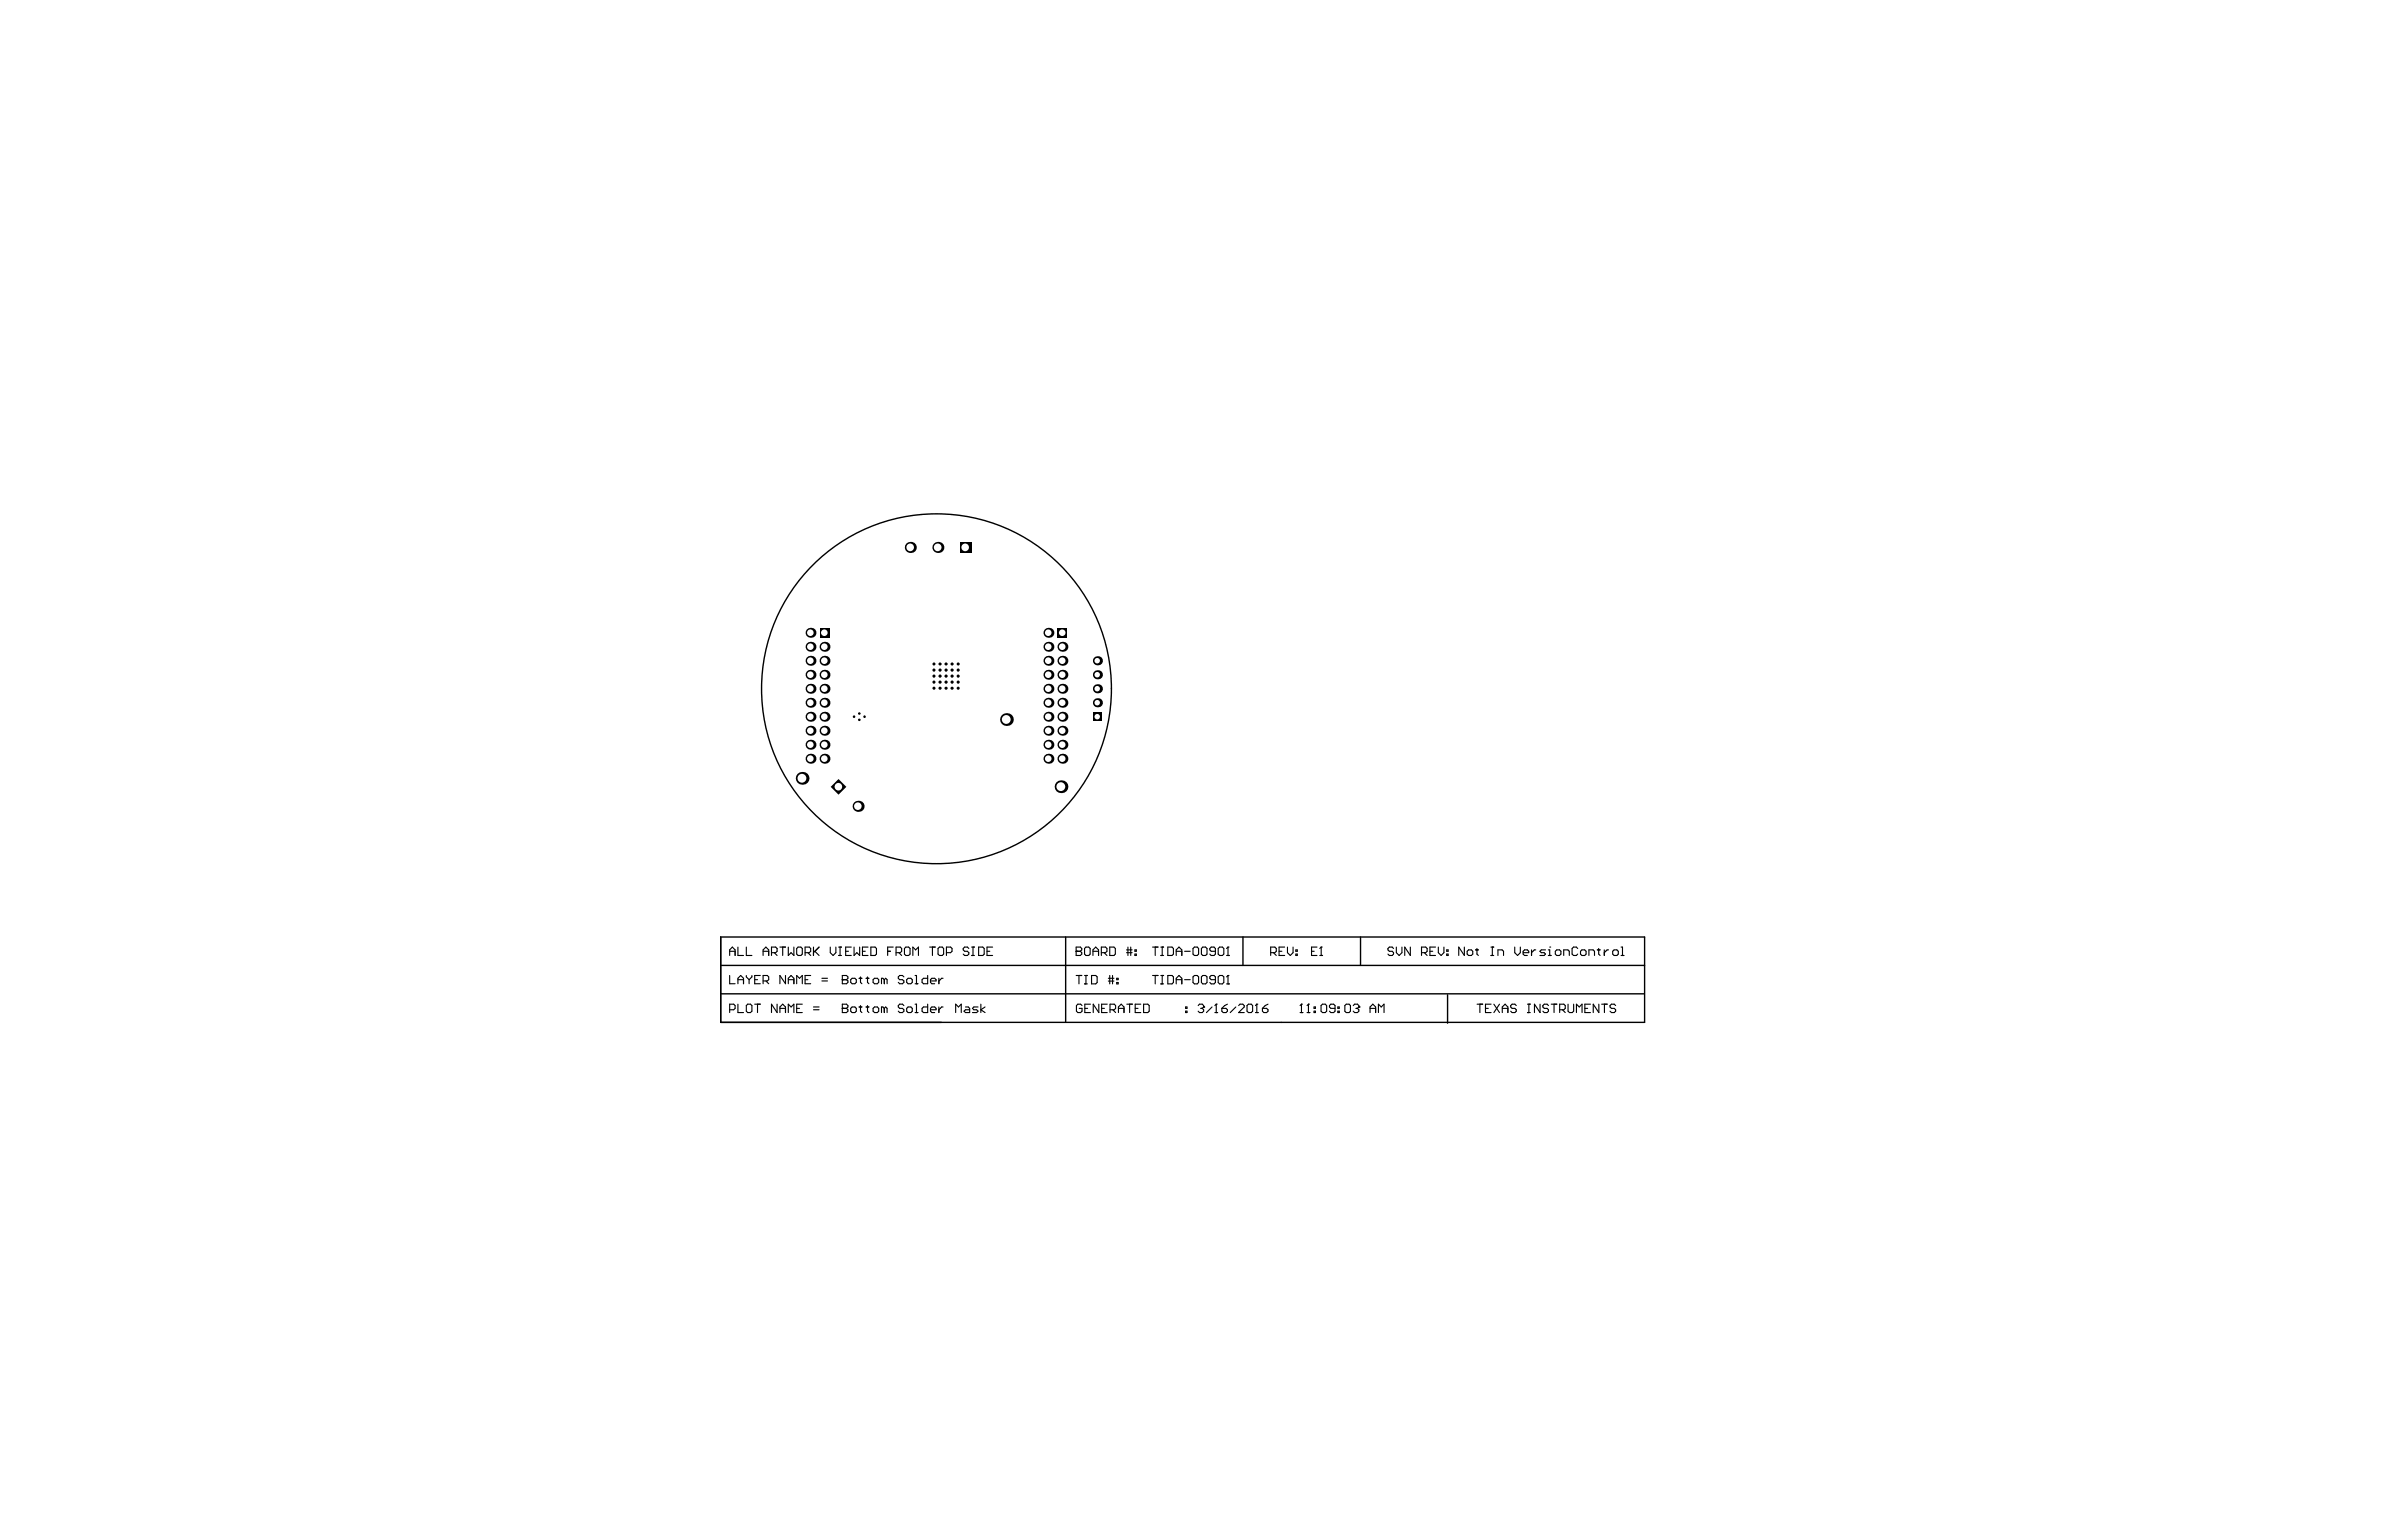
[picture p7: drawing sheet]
<svg xmlns="http://www.w3.org/2000/svg" width="432mm" height="279mm" viewBox="0 0 432 279" stroke-linecap="round" stroke-linejoin="round" font-family="sans-serif">
<g fill="none" stroke="#000" stroke-width=".25">
<path d="M130.6 169.9h167.5v15.5h-167.5zM130.6 175h167.5M193.2 169.9v15.5M225.3 169.9v5.1M246.6 169.9v5.1M130.6 180.2h167.5M262.4 180.4v5.1"/>
<circle cx="169.8" cy="124.9" r="31.7"/>
</g>
<g fill="none" stroke="#000" stroke-width=".2">
<path d="M132.3 173.2v-1l.5-.5 .5 .5v1M132.3 176.9v1.5h1M132.3 172.5h1M133.8 171.7v1.5h1M133.8 178.4v-1l.5-.5 .5 .5v1M133.8 177.6h1M135.3 171.7v1.5h1M135.3 176.9v.2l.5 .5M135.8 177.6v.8M136.3 176.9v.2l-.5 .5M136.8 177.6h.5M137.8 176.9h-1v1.5h1"/>
<path d="M138.3 172.5h1M138.3 177.9h.8l.2-.3v-.5l-.2-.2h-.8v1.5M138.3 173.2v-1l.5-.5 .5 .5v1M138.8 177.9l.5 .5M139.9 172.7h.7l.3-.2v-.5l-.3-.3h-.7v1.5M140.4 172.7l.5 .5M141.4 171.7h1M141.9 171.7v1.5M142.4 176.9v1.5l-1-1.5v1.5M142.9 171.7v1.5l.5-.5 .5 .5v-1.5M142.9 178.4v-1l.5-.5 .5 .5v1M142.9 177.6h1"/>
<path d="M144.4 178.4v-1.5l.5 .5 .5-.5v1.5M144.7 171.7h.5l.2 .3v1l-.2 .2h-.5l-.3-.2v-1zM145.9 172.7h.8l.3-.2v-.5l-.3-.3h-.8v1.5M145.9 177.6h.6M146.5 172.7l.5 .5M147 176.9h-1.1v1.5h1.1M147.5 171.7v1.5M147.7 172.5l.8 .7M148.5 171.7l-1 1M149 177.9h1M149 177.4h1M150.5 171.7v1l.5 .5 .5-.5v-1"/>
<path d="M152 173.2h.5M152 171.7h.5M152.3 171.7v1.5M152.7 177.6h.1M152.7 176.9h.8l.2 .2v.3l-.2 .2 .2 .3v.2l-.2 .3h-.8zM152.7 177.6h.8M153.3 172.5h.5M154.3 171.7h-1v1.5h1M154.5 177.4h.5l.2 .2v.5l-.2 .3h-.5l-.3-.3v-.5zM154.8 171.7v1.5l.5-.5 .5 .5v-1.5M155.7 177.4h.5M156 177.1v1l.2 .3"/>
<path d="M156.3 172.5h.6M157 177.4h.5M157.3 177.1v1l.2 .3M157.4 171.7h-1.1v1.5h1.1M157.9 171.7h.7l.3 .3v1l-.3 .2h-.7zM158.5 177.4h.5l.3 .2v.5l-.3 .3h-.5l-.2-.3v-.5zM160.3 177.6l-.3-.2h-.2v1M160.3 177.6v.8M160.3 177.6l.3-.2 .2 .2v.8M160.9 172.5h.5M161.9 171.7h-1v1.5M162.4 172.7h.8l.2-.2v-.5l-.2-.3h-.8v1.5"/>
<path d="M162.9 172.7l.5 .5M163.9 177.1l-.3-.2h-.5l-.3 .2v.3l.3 .2h.5l.3 .3v.2l-.3 .3h-.5l-.3-.3M164.2 171.7h.5l.3 .3v1l-.3 .2h-.5l-.2-.2v-1zM164.6 177.4h.5l.3 .2v.5l-.3 .3h-.5l-.2-.3v-.5zM165.5 173.2v-1.5l.5 .5 .5-.5v1.5M165.9 178.4h.5M165.9 176.9h.2v1.5M168.2 176.9v1.5h-.8l-.2-.3v-.5l.2-.2h.8M168.5 171.7h1M168.7 177.9h1v-.3l-.3-.2h-.5l-.2 .2v.5l.2 .3h.5M169 171.7v1.5M170.2 177.4v1"/>
<path d="M170.3 171.7h.5l.3 .3v1l-.3 .2h-.5l-.3-.2v-1zM171 177.4h-.3l-.5 .5M171.6 172.7h.7l.3-.2v-.5l-.3-.3h-.7v1.5M175.6 172l-.2-.3h-.5l-.3 .3v.2l.3 .3h.5l.2 .2v.3l-.2 .2h-.5l-.3-.2M176.1 173.2h.5M176.1 171.7h.5M176.4 171.7v1.5M177.4 171.7h.8l.2 .3v1l-.2 .2h-.8zM178.9 172.5h.5M179.9 171.7h-1v1.5h1M195.1 172.5h.1M195.1 171.7h.7l.3 .3v.2l-.3 .3 .3 .2v.3l-.3 .2h-.7z"/>
<path d="M195.1 172.5h.7M195.1 176.9h1M195.6 176.9v1.5M196.6 178.4h.5M196.6 176.9h.5M196.9 171.7h.5l.2 .3v1l-.2 .2h-.5l-.3-.2v-1zM196.9 176.9v1.5M197.9 176.9h.7l.3 .2v1l-.3 .3h-.7zM198.1 172.5h1M198.1 173.2v-1l.5-.5 .5 .5v1M199.6 172.7h.8l.3-.2v-.5l-.3-.3h-.8v1.5M200.2 172.7l.5 .5"/>
<path d="M200.9 177.9h1M200.9 177.4h1M201.2 171.7h.7l.3 .3v1l-.3 .2h-.7zM201.2 176.9v1.5M201.7 176.9v1.5M202.4 178.1h.3v.3h-.3zM202.4 177.4h.3v.2h-.3zM204.2 172.7h1M204.2 172.2h1M204.5 171.7v1.5M205 171.7v1.5M205.7 173h.3v.2h-.3z"/>
<path d="M205.7 172.2h.3v.3h-.3zM208.9 171.7h1M208.9 176.9h1M209.4 171.7v1.5M209.4 176.9v1.5M210.4 173.2h.5M210.4 171.7h.5M210.4 178.4h.5M210.4 176.9h.5M210.7 171.7v1.5M210.7 176.9v1.5M211.7 171.7h.8l.2 .3v1l-.2 .2h-.8z"/>
<path d="M211.7 176.9h.8l.2 .2v1l-.2 .3h-.8zM213.2 172.5h1M213.2 177.6h1M213.2 173.2v-1l.5-.5 .5 .5v1M213.2 178.4v-1l.5-.5 .5 .5v1M214.7 172.5h1.1M214.7 177.6h1.1M216.5 171.7h.5l.3 .3v1l-.3 .2h-.5l-.2-.2v-1zM216.5 176.9h.5l.3 .2v1l-.3 .3h-.5l-.2-.3v-1zM218 171.7h.5l.3 .3v1l-.3 .2h-.5l-.2-.2v-1zM218 176.9h.5l.3 .2v1l-.3 .3h-.5l-.2-.3v-1zM220.3 172.5h-.7l-.3-.3v-.2l.3-.3h.5l.2 .3v1l-.2 .2h-.5l-.3-.2"/>
<path d="M220.3 177.6h-.7l-.3-.2v-.3l.3-.2h.5l.2 .2v1l-.2 .3h-.5l-.3-.3M221.1 171.7h.5l.2 .3v1l-.2 .2h-.5l-.3-.2v-1zM221.1 176.9h.5l.2 .2v1l-.2 .3h-.5l-.3-.3v-1zM222.4 173.2h.5M222.4 178.4h.5M222.6 176.9h.1M222.6 171.7h.1M222.6 171.7v1.5M222.6 176.9v1.5M222.6 176.9l-.2 .2M222.6 171.7l-.2 .3M230.3 172.7h.8l.3-.2v-.5l-.3-.3h-.8v1.5"/>
<path d="M230.9 172.7l.5 .5M231.9 172.5h.5M232.9 171.7h-1v1.5h1M233.4 171.7v1l.5 .5 .5-.5v-1M234.9 173h.3v.2h-.3zM234.9 172.2h.3v.3h-.3zM237.8 172.5h.4M238.7 171.7h-.9v1.5h.9M239.2 173.2h.6M239.5 171.7h.1M239.5 171.7v1.5M239.5 171.7l-.3 .3"/>
<path d="M252.6 172l-.2-.3h-.5l-.3 .3v.2l.3 .3h.5l.2 .2v.3l-.2 .2h-.5l-.3-.2M253.1 171.7v1l.5 .5 .5-.5v-1M255.7 171.7v1.5l-1.1-1.5v1.5M257.7 172.7h.8l.2-.2v-.5l-.2-.3h-.8v1.5M258.2 172.7l.5 .5M259.2 172.5h.5M260.2 171.7h-1v1.5h1M260.7 171.7v1l.5 .5 .5-.5v-1M262.3 173h.2v.2h-.2zM262.3 172.2h.2v.3h-.2zM265.5 171.7v1.5l-1.1-1.5v1.5M266.2 172.2h.5l.3 .3v.5l-.3 .2h-.5l-.2-.2v-.5z"/>
<path d="M267.5 172.2h.5M267.7 172v1l.3 .2M270.3 173.2h.5M270.3 171.7h.5M270.5 171.7v1.5M271.5 173.2v-1h.8l.3 .3v.7M274.6 171.7v1l.5 .5 .5-.5v-1M276.1 172.7h1v-.2l-.2-.3h-.5l-.3 .3v.5l.3 .2h.5M277.6 172.2v1M278.4 172.2h-.3l-.5 .5M280.2 172.2h-.8l-.2 .3 .2 .2h.5l.3 .3-.3 .2h-.7M280.7 173.2h.5"/>
<path d="M280.7 172.2h.2v1M280.9 171.7h.1M282.2 172.2h.5l.3 .3v.5l-.3 .2h-.5l-.3-.2v-.5zM283.5 173.2v-1h.7l.3 .3v.7M286 172l-.3-.3h-.5l-.2 .3v1l.2 .2h.5l.3-.2M286.8 172.2h.5l.2 .3v.5l-.2 .2h-.5l-.3-.2v-.5zM288 173.2v-1h.8l.2 .3v.7M289.6 172.2h.5M289.8 172v1l.3 .2M290.8 172.2v1M291.6 172.2h-.3l-.5 .5M292.6 172.2h.5l.3 .3v.5l-.3 .2h-.5l-.3-.2v-.5z"/>
<path d="M293.9 173.2h.5M293.9 171.7h.2v1.5M132.3 183.1h.7l.3-.3v-.5l-.3-.2h-.7v1.5M133.8 182.1v1.5h1M135.5 182.1h.5l.3 .2v1l-.3 .3h-.5l-.2-.3v-1zM136.8 182.1h1M137.3 182.1v1.5M140.9 182.1v1.5l-1-1.5v1.5M141.4 183.6v-1l.5-.5 .5 .5v1M141.4 182.8h1M142.9 183.6v-1.5l.5 .5 .5-.5v1.5M144.4 182.8h.5"/>
<path d="M145.4 182.1h-1v1.5h1M147.5 183.1h1M147.5 182.6h1M152.7 182.8h.1M152.7 182.1h.8l.2 .2v.3l-.2 .2 .2 .3v.2l-.2 .3h-.8zM152.7 182.8h.8M154.5 182.6h.5l.2 .2v.5l-.2 .3h-.5l-.3-.3v-.5zM155.7 182.6h.5M156 182.3v1l.2 .3M157 182.6h.5M157.3 182.3v1l.2 .3M158.5 182.6h.5l.3 .2v.5l-.3 .3h-.5l-.2-.3v-.5z"/>
<path d="M160.3 182.8l-.3-.2h-.2v1M160.3 182.8v.8M160.3 182.8l.3-.2 .2 .2v.8M163.9 182.3l-.3-.2h-.5l-.3 .2v.3l.3 .2h.5l.3 .3v.2l-.3 .3h-.5l-.3-.3M164.6 182.6h.5l.3 .2v.5l-.3 .3h-.5l-.2-.3v-.5zM165.9 182.1h.2v1.5M165.9 183.6h.5M168.2 182.1v1.5h-.8l-.2-.3v-.5l.2-.2h.8M168.7 183.1h1v-.3l-.3-.2h-.5l-.2 .2v.5l.2 .3h.5M170.2 182.6v1M171 182.6h-.3l-.5 .5M173.2 183.6v-1.5l.5 .5 .6-.5v1.5"/>
<path d="M175 182.6h.5l.3 .2v.8h-.8l-.2-.3 .2-.2h.8M177.3 182.6h-.8l-.2 .2 .2 .3h.5l.3 .2-.3 .3h-.7M177.8 182.1v1.5M178.6 182.6l-.8 .5 .8 .5M196.1 182.3l-.2-.2h-.5l-.3 .2v1l.3 .3h.5l.2-.3v-.5h-.5M196.7 182.8h.5M197.7 182.1h-1v1.5h1M199.2 182.1v1.5l-1-1.5v1.5M199.7 182.8h.5M200.7 182.1h-1v1.5h1M201.2 183.1h.8l.2-.3v-.5l-.2-.2h-.8v1.5M201.7 183.1l.5 .5"/>
<path d="M202.7 182.8h1.1M202.7 183.6v-1l.5-.5 .6 .5v1M204.3 182.1h1M204.8 182.1v1.5M205.8 182.8h.5M206.8 182.1h-1v1.5h1M207.3 182.1h.8l.2 .2v1l-.2 .3h-.8zM214.9 183.3h.3v.3h-.3zM214.9 182.6h.3v.2h-.3zM217.2 182.3l.2-.2h.5l.3 .2v.3M217.7 182.8h.2M217.9 182.8l.3 .3v.2l-.3 .3h-.5l-.2-.3"/>
<path d="M218.2 182.6h.1M218.2 182.6l-.3 .2M219.7 182.6l-1 1M220.2 183.6h.5M220.5 182.1h.1M220.5 182.1v1.5M220.5 182.1l-.3 .2M221.5 182.8h.8l.2 .3v.2l-.2 .3h-.6l-.2-.3zM222.5 182.1l-.5 .2-.5 .5M224 182.6l-1 1M224.5 182.3l.3-.2h.5l.2 .2v.3l-1 1h1M226.3 182.1h.5l.3 .2v1l-.3 .3h-.5l-.2-.3v-1z"/>
<path d="M227.6 183.6h.5M227.8 182.1h.1M227.8 182.1v1.5M227.8 182.1l-.2 .2M228.8 182.8h.8l.3 .3v.2l-.3 .3h-.5l-.3-.3zM229.9 182.1l-.5 .2-.6 .5M235.7 183.6h.5M235.9 182.1h.1M235.9 182.1v1.5M235.9 182.1l-.2 .2M236.9 183.6h.5M237.2 182.1h.1"/>
<path d="M237.2 182.1v1.5M237.2 182.1l-.3 .2M238.2 183.3h.3v.3h-.3zM238.2 182.6h.3v.2h-.3zM239.7 182.1h.5l.3 .2v1l-.3 .3h-.5l-.2-.3v-1zM242 182.8h-.7l-.3-.2v-.3l.3-.2h.5l.2 .2v1l-.2 .3h-.5l-.3-.3M242.5 183.3h.3v.3h-.3zM242.5 182.6h.3v.2h-.3zM244 182.1h.5l.3 .2v1l-.3 .3h-.5l-.2-.3v-1zM245.3 182.3l.3-.2h.5l.2 .2v.3M245.8 182.8h.3M246.1 182.8l.2 .3v.2l-.2 .3h-.5l-.3-.3"/>
<path d="M246.3 182.6h.1M246.3 182.6l-.2 .2M248.4 182.8h1M248.4 183.6v-1l.5-.5 .5 .5v1M249.9 183.6v-1.5l.5 .5 .5-.5v1.5M267.8 182.1h1M268.3 182.1v1.5M269.3 182.8h.5M270.3 182.1h-1v1.5h1M270.8 182.1l1 1.5M271.8 182.1l-1 1.5M272.3 182.8h1"/>
<path d="M272.3 183.6v-1l.5-.5 .5 .5v1M274.9 182.3l-.3-.2h-.5l-.3 .2v.3l.3 .2h.5l.3 .3v.2l-.3 .3h-.5l-.3-.3M276.9 182.1h.5M276.9 183.6h.5M277.1 182.1v1.5M279.2 182.1v1.5l-1-1.5v1.5M280.7 182.3l-.3-.2h-.5l-.2 .2v.3l.2 .2h.5l.3 .3v.2l-.3 .3h-.5l-.2-.3M281.2 182.1h1M281.7 182.1v1.5M282.7 183.1h.8l.2-.3v-.5l-.2-.2h-.8v1.5M283.2 183.1l.5 .5M284.3 182.1v1.2l.2 .3h.5l.3-.3v-1.2"/>
<path d="M285.8 183.6v-1.5l.5 .5 .5-.5v1.5M287.3 182.8h.5M288.3 182.1h-1v1.5h1M289.8 182.1v1.5l-1-1.5v1.5M290.3 182.1h1.1M290.8 182.1v1.5M292.9 182.3l-.3-.2h-.5l-.2 .2v.3l.2 .2h.5l.3 .3v.2l-.3 .3h-.5l-.2-.3"/>
</g>
<g fill="#000">
<circle cx="154.8" cy="130" r=".23"/>
<circle cx="155.8" cy="130.5" r=".23"/>
<circle cx="155.8" cy="129.4" r=".23"/>
<circle cx="156.7" cy="130" r=".23"/>
<circle cx="169.3" cy="123.7" r=".29"/>
<circle cx="169.3" cy="122.6" r=".29"/>
<circle cx="169.3" cy="121.5" r=".29"/>
<circle cx="169.3" cy="120.4" r=".28"/>
<circle cx="169.3" cy="124.8" r=".28"/>
<circle cx="170.4" cy="123.7" r=".29"/>
<circle cx="170.4" cy="122.6" r=".29"/>
<circle cx="170.4" cy="121.5" r=".29"/>
<circle cx="170.4" cy="120.4" r=".29"/>
<circle cx="170.4" cy="124.8" r=".29"/>
<circle cx="171.5" cy="123.7" r=".29"/>
<circle cx="171.5" cy="121.5" r=".29"/>
<circle cx="171.5" cy="122.6" r=".29"/>
<circle cx="171.5" cy="120.4" r=".29"/>
<circle cx="171.5" cy="124.8" r=".29"/>
<circle cx="172.6" cy="123.7" r=".29"/>
<circle cx="172.6" cy="122.6" r=".29"/>
<circle cx="172.6" cy="121.5" r=".29"/>
<circle cx="172.6" cy="120.4" r=".29"/>
<circle cx="172.6" cy="124.8" r=".29"/>
<circle cx="173.7" cy="123.7" r=".29"/>
<circle cx="173.7" cy="121.5" r=".29"/>
<circle cx="173.7" cy="122.6" r=".29"/>
<circle cx="173.7" cy="120.4" r=".28"/>
<circle cx="173.7" cy="124.8" r=".28"/>
<circle cx="192.6" cy="137.6" r=".9"/>
</g>
<circle cx="192.6" cy="137.6" r=".6" fill="#fff"/>
<circle cx="192.6" cy="127.4" r=".9" fill="#000"/>
<circle cx="192.6" cy="127.4" r=".6" fill="#fff"/>
<circle cx="192.6" cy="117.3" r=".9" fill="#000"/>
<circle cx="192.6" cy="117.3" r=".6" fill="#fff"/>
<circle cx="192.6" cy="135" r=".9" fill="#000"/>
<circle cx="192.6" cy="135" r=".6" fill="#fff"/>
<circle cx="192.6" cy="132.5" r=".9" fill="#000"/>
<circle cx="192.6" cy="132.5" r=".6" fill="#fff"/>
<circle cx="192.6" cy="124.9" r=".9" fill="#000"/>
<circle cx="192.6" cy="124.9" r=".6" fill="#fff"/>
<circle cx="192.6" cy="122.3" r=".9" fill="#000"/>
<circle cx="192.6" cy="122.3" r=".6" fill="#fff"/>
<circle cx="192.6" cy="119.8" r=".9" fill="#000"/>
<circle cx="192.6" cy="119.8" r=".6" fill="#fff"/>
<path d="M191.7 113.8h1.8v1.8h-1.8z" fill-rule="evenodd" fill="#000"/>
<circle cx="192.6" cy="114.7" r=".6" fill="#fff"/>
<circle cx="192.6" cy="130" r=".9" fill="#000"/>
<circle cx="192.6" cy="129.9" r=".6" fill="#fff"/>
<circle cx="146.9" cy="137.6" r=".9" fill="#000"/>
<circle cx="146.9" cy="137.6" r=".6" fill="#fff"/>
<circle cx="149.5" cy="137.6" r=".9" fill="#000"/>
<circle cx="149.4" cy="137.6" r=".6" fill="#fff"/>
<circle cx="146.9" cy="127.4" r=".9" fill="#000"/>
<circle cx="146.9" cy="127.4" r=".6" fill="#fff"/>
<circle cx="149.5" cy="127.4" r=".9" fill="#000"/>
<circle cx="149.4" cy="127.4" r=".6" fill="#fff"/>
<circle cx="146.9" cy="117.3" r=".9" fill="#000"/>
<circle cx="146.9" cy="117.3" r=".6" fill="#fff"/>
<circle cx="149.5" cy="117.3" r=".9" fill="#000"/>
<circle cx="149.4" cy="117.3" r=".6" fill="#fff"/>
<circle cx="190.1" cy="137.6" r=".9" fill="#000"/>
<circle cx="190" cy="137.6" r=".6" fill="#fff"/>
<circle cx="190.1" cy="127.4" r=".9" fill="#000"/>
<circle cx="190" cy="127.4" r=".6" fill="#fff"/>
<circle cx="190.1" cy="117.3" r=".9" fill="#000"/>
<circle cx="190" cy="117.3" r=".6" fill="#fff"/>
<circle cx="198.9" cy="127.4" r=".83" fill="#000"/>
<circle cx="198.9" cy="127.4" r=".49" fill="#fff"/>
<path d="M152 141.3l1.4 1.4-1.4 1.4-1.4-1.4z" fill-rule="evenodd" fill="#000"/>
<circle cx="152" cy="142.6" r=".69" fill="#fff"/>
<circle cx="146.9" cy="135" r=".9" fill="#000"/>
<circle cx="146.9" cy="135" r=".6" fill="#fff"/>
<circle cx="146.9" cy="132.5" r=".9" fill="#000"/>
<circle cx="146.9" cy="132.5" r=".6" fill="#fff"/>
<circle cx="149.5" cy="135" r=".9" fill="#000"/>
<circle cx="149.4" cy="135" r=".6" fill="#fff"/>
<circle cx="149.5" cy="132.5" r=".9" fill="#000"/>
<circle cx="149.4" cy="132.5" r=".6" fill="#fff"/>
<circle cx="146.9" cy="124.9" r=".9" fill="#000"/>
<circle cx="146.9" cy="124.9" r=".6" fill="#fff"/>
<circle cx="146.9" cy="122.3" r=".9" fill="#000"/>
<circle cx="146.9" cy="122.3" r=".6" fill="#fff"/>
<circle cx="149.5" cy="124.9" r=".9" fill="#000"/>
<circle cx="149.4" cy="124.9" r=".6" fill="#fff"/>
<circle cx="149.5" cy="122.3" r=".9" fill="#000"/>
<circle cx="149.4" cy="122.3" r=".6" fill="#fff"/>
<circle cx="146.9" cy="119.8" r=".9" fill="#000"/>
<circle cx="146.9" cy="119.8" r=".6" fill="#fff"/>
<circle cx="146.9" cy="114.7" r=".9" fill="#000"/>
<circle cx="146.9" cy="114.7" r=".6" fill="#fff"/>
<circle cx="149.5" cy="119.8" r=".9" fill="#000"/>
<circle cx="149.4" cy="119.8" r=".6" fill="#fff"/>
<path d="M148.6 113.8h1.8v1.8h-1.8z" fill-rule="evenodd" fill="#000"/>
<circle cx="149.4" cy="114.7" r=".6" fill="#fff"/>
<circle cx="165" cy="99.3" r="1" fill="#000"/>
<circle cx="165" cy="99.3" r=".69" fill="#fff"/>
<path d="M174 98.3h2v1.9h-2z" fill-rule="evenodd" fill="#000"/>
<circle cx="175" cy="99.3" r=".69" fill="#fff"/>
<circle cx="192.3" cy="142.6" r="1.16" fill="#000"/>
<circle cx="192.3" cy="142.6" r=".8" fill="#fff"/>
<circle cx="190.1" cy="135" r=".9" fill="#000"/>
<circle cx="190" cy="135" r=".6" fill="#fff"/>
<circle cx="190.1" cy="132.5" r=".9" fill="#000"/>
<circle cx="190" cy="132.5" r=".6" fill="#fff"/>
<circle cx="190.1" cy="124.9" r=".9" fill="#000"/>
<circle cx="190" cy="124.9" r=".6" fill="#fff"/>
<circle cx="190.1" cy="122.3" r=".9" fill="#000"/>
<circle cx="190" cy="122.3" r=".6" fill="#fff"/>
<circle cx="190.1" cy="119.8" r=".9" fill="#000"/>
<circle cx="190" cy="119.8" r=".6" fill="#fff"/>
<circle cx="190.1" cy="114.7" r=".9" fill="#000"/>
<circle cx="190" cy="114.7" r=".6" fill="#fff"/>
<circle cx="198.9" cy="124.9" r=".83" fill="#000"/>
<circle cx="198.9" cy="124.9" r=".49" fill="#fff"/>
<circle cx="198.9" cy="122.3" r=".83" fill="#000"/>
<circle cx="198.9" cy="122.3" r=".49" fill="#fff"/>
<circle cx="198.9" cy="119.8" r=".83" fill="#000"/>
<circle cx="198.9" cy="119.8" r=".49" fill="#fff"/>
<circle cx="146.9" cy="130" r=".9" fill="#000"/>
<circle cx="146.9" cy="129.9" r=".6" fill="#fff"/>
<circle cx="149.5" cy="130" r=".9" fill="#000"/>
<circle cx="149.4" cy="129.9" r=".6" fill="#fff"/>
<circle cx="155.6" cy="146.2" r="1" fill="#000"/>
<circle cx="155.5" cy="146.2" r=".69" fill="#fff"/>
<circle cx="182.4" cy="130.5" r="1.16" fill="#000"/>
<circle cx="182.4" cy="130.5" r=".8" fill="#fff"/>
<circle cx="190.1" cy="130" r=".9" fill="#000"/>
<circle cx="190" cy="129.9" r=".6" fill="#fff"/>
<path d="M198.1 129.1h1.6v1.7h-1.6z" fill-rule="evenodd" fill="#000"/>
<circle cx="198.9" cy="129.9" r=".49" fill="#fff"/>
<circle cx="145.4" cy="141.1" r="1.16" fill="#000"/>
<circle cx="145.4" cy="141.1" r=".8" fill="#fff"/>
<circle cx="170" cy="99.3" r="1" fill="#000"/>
<circle cx="170" cy="99.2" r=".7" fill="#fff"/>
</svg>
